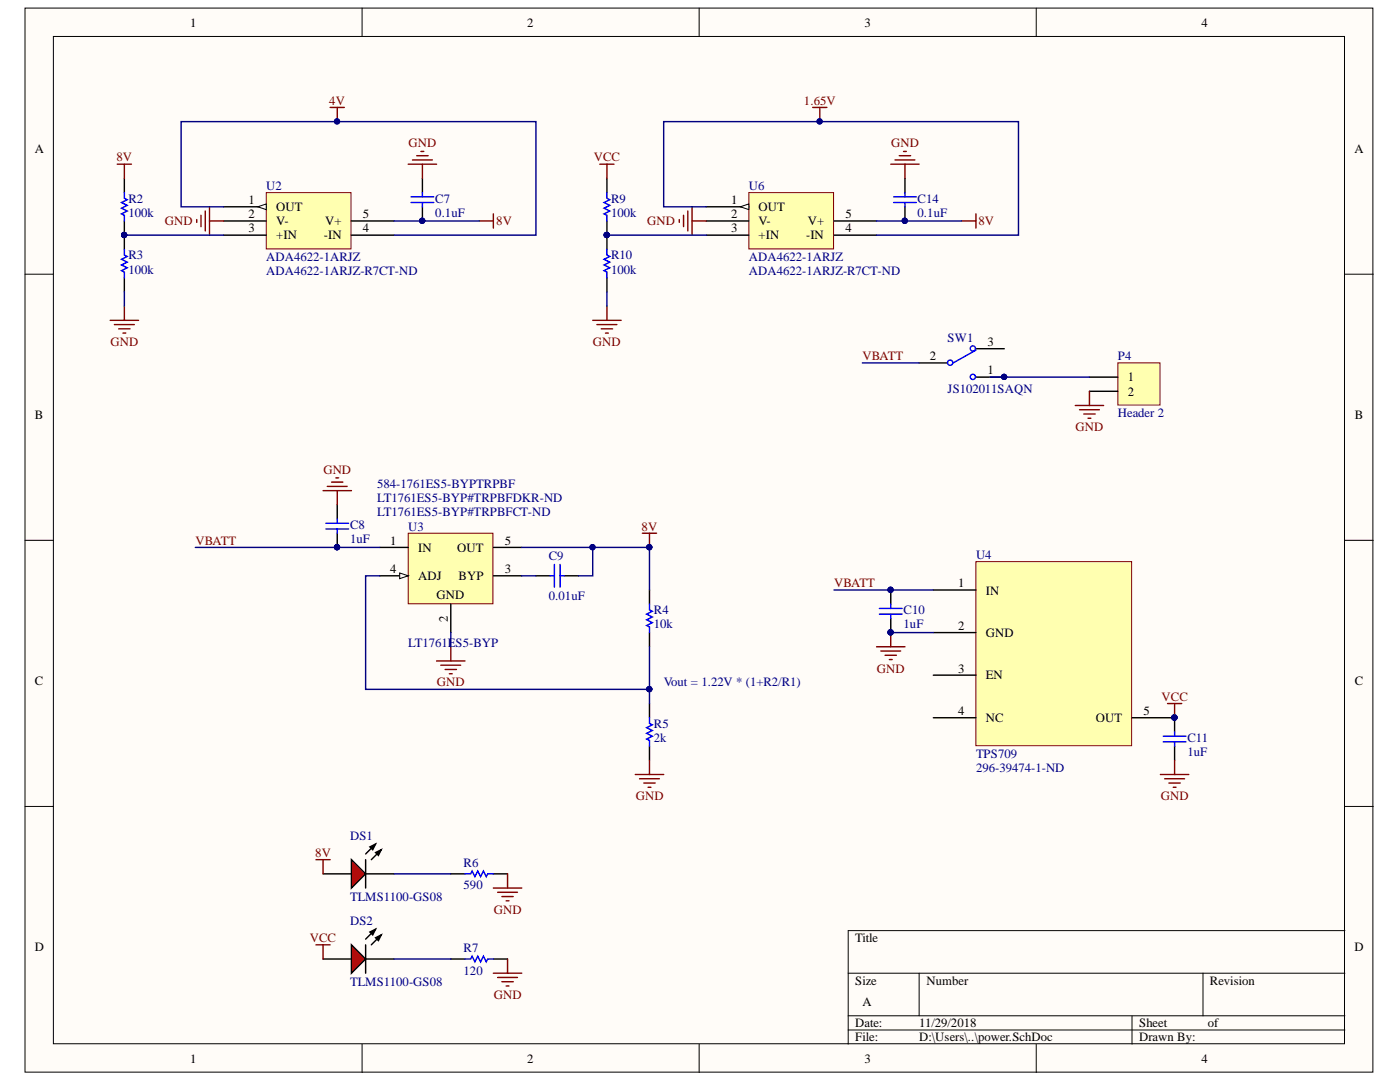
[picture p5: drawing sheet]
<svg xmlns="http://www.w3.org/2000/svg" width="279mm" height="216mm" viewBox="0 0 279 216" stroke-linecap="round" stroke-linejoin="round" font-family="sans-serif">
<defs><g id="words">
<g font-size="2.5">
<text x="38" y="5.3">1</text>
<text x="105.2" y="5.3">2</text>
<text x="172.5" y="5.3">3</text>
<text x="239.8" y="5.3">4</text>
<text x="6.9" y="30.4">A</text>
<text x="270.3" y="30.4">A</text>
<text x="49.6" y="40.7">1</text>
<text x="145.9" y="40.7">1</text>
<text x="49.6" y="43.5">2</text>
<text x="49.6" y="46.3">3</text>
<text x="55.1" y="42.1">OUT</text>
<text x="55.1" y="45">V-</text>
<text x="55.1" y="47.8">+IN</text>
<text x="64.6" y="47.8">-IN</text>
<text x="64.9" y="45">V+</text>
<text x="72.4" y="46.3">4</text>
<text x="72.4" y="43.5">5</text>
<text x="145.9" y="43.5">2</text>
<text x="145.9" y="46.3">3</text>
<text x="151.4" y="42.1">OUT</text>
<text x="151.4" y="45">V-</text>
<text x="151.4" y="47.8">+IN</text>
<text x="160.9" y="47.8">-IN</text>
<text x="161.2" y="45">V+</text>
<text x="168.7" y="46.3">4</text>
<text x="168.7" y="43.5">5</text>
<text x="185.6" y="71.9">2</text>
<text x="197.1" y="69">3</text>
<text x="197.1" y="74.7">1</text>
<text x="225.1" y="76.1">1</text>
<text x="6.9" y="83.5">B</text>
<text x="225.1" y="79">2</text>
<text x="270.4" y="83.5">B</text>
<text x="77.9" y="108.7">1</text>
<text x="83.5" y="110.1">IN</text>
<text x="91.3" y="110.1">OUT</text>
<text x="100.7" y="108.7">5</text>
<text x="77.9" y="114.3">4</text>
<text x="83.5" y="115.8">ADJ</text>
<text x="87.1" y="119.5">GND</text>
<text x="91.5" y="115.8">BYP</text>
<text x="100.7" y="114.3">3</text>
<text x="191.2" y="117.2">1</text>
<text x="196.7" y="118.6">IN</text>
<text x="89.4" y="124.1" transform="rotate(-90 89.4 124.1)">2</text>
<text x="191.2" y="125.6">2</text>
<text x="196.7" y="127.1">GND</text>
<text x="6.9" y="136.6">C</text>
<text x="191.2" y="134.2">3</text>
<text x="196.7" y="135.5">EN</text>
<text x="270.4" y="136.6">C</text>
<text x="191.2" y="142.6">4</text>
<text x="228.2" y="142.6">5</text>
<text x="196.7" y="144.1">NC</text>
<text x="218.7" y="144.1">OUT</text>
<text x="6.9" y="189.7">D</text>
<text x="170.7" y="188">Title</text>
<text x="270.3" y="189.7">D</text>
<text x="170.7" y="196.5">Size</text>
<text x="184.9" y="196.5">Number</text>
<text x="241.5" y="196.5">Revision</text>
<text x="172.1" y="200.7">A</text>
<text x="170.7" y="205">Date:</text>
<text x="170.7" y="207.8">File:</text>
<text x="183.5" y="205">11/29/2018</text>
<text x="183.5" y="207.8">D:\Users\..\power.SchDoc</text>
<text x="227.3" y="205">Sheet</text>
<text x="227.3" y="207.8">Drawn By:</text>
<text x="241" y="205">of</text>
<text x="38" y="212.1">1</text>
<text x="105.2" y="212.1">2</text>
<text x="172.5" y="212.1">3</text>
<text x="239.8" y="212.1">4</text>
</g>
<g font-size="2.5" fill="#800000">
<text x="65.7" y="20.9">4V</text>
<text x="160.4" y="20.9">1.65V</text>
<text x="81.5" y="29.4">GND</text>
<text x="177.9" y="29.4">GND</text>
<text x="23.3" y="32.2">8V</text>
<text x="118.5" y="32.2">VCC</text>
<text x="32.9" y="45">GND</text>
<text x="99" y="45">8V</text>
<text x="129.2" y="45">GND</text>
<text x="195.3" y="45">8V</text>
<text x="22.1" y="69">GND</text>
<text x="118.3" y="69">GND</text>
<text x="172.1" y="71.9">VBATT</text>
<text x="214.7" y="86">GND</text>
<text x="64.5" y="94.5">GND</text>
<text x="128.1" y="105.9">8V</text>
<text x="39" y="108.7">VBATT</text>
<text x="166.5" y="117.2">VBATT</text>
<text x="87.2" y="137">GND</text>
<text x="175" y="134.2">GND</text>
<text x="231.8" y="139.9">VCC</text>
<text x="126.9" y="159.6">GND</text>
<text x="231.7" y="159.6">GND</text>
<text x="62.9" y="171">8V</text>
<text x="98.5" y="182.3">GND</text>
<text x="61.8" y="188">VCC</text>
<text x="98.5" y="199.3">GND</text>
</g>
<g font-size="2.5" fill="#000080">
<text x="25.6" y="40.4">R2</text>
<text x="53.1" y="37.9">U2</text>
<text x="86.9" y="40.4">C7</text>
<text x="122" y="40.4">R9</text>
<text x="149.5" y="37.9">U6</text>
<text x="183.1" y="40.4">C14</text>
<text x="25.6" y="43.3">100k</text>
<text x="86.9" y="43.3">0.1uF</text>
<text x="122" y="43.3">100k</text>
<text x="183.1" y="43.3">0.1uF</text>
<text x="25.6" y="51.7">R3</text>
<text x="53.1" y="52">ADA4622-1ARJZ</text>
<text x="122" y="51.7">R10</text>
<text x="149.5" y="52">ADA4622-1ARJZ</text>
<text x="25.6" y="54.6">100k</text>
<text x="53.1" y="54.9">ADA4622-1ARJZ-R7CT-ND</text>
<text x="122" y="54.6">100k</text>
<text x="149.5" y="54.9">ADA4622-1ARJZ-R7CT-ND</text>
<text x="189.1" y="68.1">SW1</text>
<text x="223.1" y="71.9">P4</text>
<text x="189.1" y="78.4">JS102011SAQN</text>
<text x="223.1" y="83.2">Header 2</text>
<text x="75.3" y="100.2">LT1761ES5-BYP#TRPBFDKR-ND</text>
<text x="75.3" y="97.3">584-1761ES5-BYPTRPBF</text>
<text x="69.9" y="105.5">C8</text>
<text x="75.3" y="103">LT1761ES5-BYP#TRPBFCT-ND</text>
<text x="81.4" y="105.9">U3</text>
<text x="69.9" y="108.4">1uF</text>
<text x="109.5" y="111.8">C9</text>
<text x="194.8" y="111.5">U4</text>
<text x="109.5" y="119.7">0.01uF</text>
<text x="130.5" y="125.4">10k</text>
<text x="130.5" y="122.5">R4</text>
<text x="180.3" y="125.4">1uF</text>
<text x="180.3" y="122.5">C10</text>
<text x="81.4" y="129">LT1761ES5-BYP</text>
<text x="132.5" y="137">Vout = 1.22V * (1+R2/R1)</text>
<text x="130.5" y="148.1">2k</text>
<text x="130.5" y="145.2">R5</text>
<text x="237" y="148.1">C11</text>
<text x="194.8" y="154">296-39474-1-ND</text>
<text x="194.8" y="151.2">TPS709</text>
<text x="237" y="150.8">1uF</text>
<text x="69.9" y="167.6">DS1</text>
<text x="92.5" y="173">R6</text>
<text x="69.9" y="179.8">TLMS1100-GS08</text>
<text x="92.5" y="177.5">590</text>
<text x="69.9" y="184.6">DS2</text>
<text x="92.5" y="189.9">R7</text>
<text x="69.9" y="196.8">TLMS1100-GS08</text>
<text x="92.5" y="194.5">120</text>
</g>
</g></defs>
<g fill="#fffcf8" stroke="#000" stroke-width=".2">
<path d="M5 1.6h269v212.3h-269z"/>
<path d="M10.7 7.3h257.6v201h-257.6z"/>
</g>
<g fill="none" stroke="#000" stroke-width=".2">
<path d="M72.3 1.6v5.7M139.5 1.6v5.7M206.8 1.6v5.7M5 54.7h5.7M268.4 54.7h5.7M5 107.8h5.7M268.4 107.8h5.7M5 160.9h5.7M268.4 160.9h5.7M169.3 194.2h99.1M183.4 194.2v8.5M240.1 194.2v8.5"/>
<path d="M268.4 185.7h-99.1v22.7M72.3 208.4v5.6M139.5 208.4v5.6M169.3 202.7h99.1M169.3 205.5h99.1M206.8 208.4v5.6M225.9 202.7v5.7"/>
</g>
<path d="M81.5 106.4h16.9v14.1h-16.9z" fill="#ffffb0" stroke="#800000" stroke-width=".2"/>
<path d="M75.8 109.2h5.7M75.8 114.9h5.7M98.5 114.9h5.6M90 120.6v5.6" fill="none" stroke="#000" stroke-width=".28"/>
<path d="M79.8 114.3l1.7 .6-1.7 .6z" fill="#fffcf8"/>
<path d="M79.8 114.3l1.7 .6-1.7 .6z" fill="none" stroke="#000" stroke-width=".2"/>
<path d="M67.3 100.7v2.9M67.3 106.4v2.8M98.5 109.2h5.6M129.6 117.7v2.9M129.6 126.2v2.9M129.6 140.4v2.8M129.6 148.9v2.8" fill="none" stroke="#000" stroke-width=".28"/>
<g fill="none" stroke="#800000" stroke-width=".28">
<path d="M64.5 97.9h5.6M65.3 97.1h4M66.2 96.2h2.2M67 95.4h.6M67.3 97.9v2.8M87.1 131.9h5.7M88 132.7h3.9M88.8 133.6h2.3M89.7 134.4h.5M90 129.1v2.8M126.8 154.5h5.7M127.6 155.4h4"/>
<path d="M128.5 156.2h2.3M129.3 157.1h.6M129.6 151.7v2.8"/>
</g>
<path d="M65 104.4h4.6M65 105.5h4.6M67.3 103.6v.8M67.3 105.5v.9M129.6 120.6v1.1l.6 .3-1.1 .5 1.1 .6-1.1 .6 1.1 .5-1.1 .6 .5 .3v1.1M129.6 143.2v1.1l.6 .3-1.1 .6 1.1 .6-1.1 .5 1.1 .6-1.1 .6 .5 .2v1.2" fill="none" stroke="#00f" stroke-width=".28"/>
<circle cx="67.3" cy="109.2" r=".52" fill="#000080" stroke="#000080" stroke-width=".2"/>
<path d="M223.1 72.4h8.4v8.4h-8.4z" fill="#ffffb0" stroke="#800000" stroke-width=".2"/>
<path d="M217.4 75.2h5.7M217.4 78.1h5.7M107 114.9h2.8M112.6 114.9h2.9" fill="none" stroke="#000" stroke-width=".28"/>
<path d="M217.4 78.1v2.8M214.6 80.9h5.7M215.4 81.8h4M216.3 82.6h2.3M217.1 83.5h.6M128.2 106.4h2.8M129.6 106.4v2.8" fill="none" stroke="#800000" stroke-width=".28"/>
<circle cx="129.6" cy="109.2" r=".52" fill="#000080" stroke="#000080" stroke-width=".2"/>
<path d="M109.8 114.9h.8M110.6 112.6v4.6M111.8 112.6v4.6M111.8 114.9h.8" fill="none" stroke="#00f" stroke-width=".28"/>
<path d="M194.8 112.1h31v36.7h-31z" fill="#ffffb0" stroke="#800000" stroke-width=".2"/>
<path d="M177.8 117.7v2.9M186.3 117.7h8.5M177.8 123.4v2.8M186.3 126.2h8.5M186.3 134.7h8.5M186.3 143.2h8.5M225.9 143.2h8.5v2.8M234.4 148.9v2.8" fill="none" stroke="#000" stroke-width=".28"/>
<g fill="#000080" stroke="#000080" stroke-width=".2">
<circle cx="234.4" cy="143.2" r=".52"/>
<circle cx="177.7" cy="117.7" r=".52"/>
<circle cx="177.7" cy="126.2" r=".52"/>
</g>
<path d="M175.5 122.5h4.5M175.5 121.4h4.5M177.8 120.6v.8M177.8 122.5v.9M232.2 148h4.5M232.2 146.9h4.5M234.4 146v.9M234.4 148v.9" fill="none" stroke="#00f" stroke-width=".28"/>
<path d="M174.9 129.1h5.7M175.8 129.9h4M176.6 130.8h2.3M177.5 131.6h.6M177.8 126.2v2.9M231.6 154.5h5.7M232.4 155.4h4M233 140.4h2.8M233.3 156.2h2.3M234.1 157.1h.6M234.4 140.4v2.8M234.4 151.7v2.8" fill="none" stroke="#800000" stroke-width=".28"/>
<path d="M53.1 38.4h17v11.3h-17z" fill="#ffffb0" stroke="#800000" stroke-width=".2"/>
<path d="M44.6 41.3h8.5" fill="none" stroke="#000" stroke-width=".28"/>
<path d="M51.4 41.3l1.7-.6v1.1z" fill="#fffcf8"/>
<path d="M51.4 41.3l1.7-.6v1.1z" fill="none" stroke="#000" stroke-width=".2"/>
<g fill="none" stroke="#000" stroke-width=".28">
<path d="M24.8 35.6v2.8M84.3 35.6v2.8M24.8 44.1v5.7M24.8 55.4v2.9M44.6 44.1h8.5M44.6 46.9h8.5M70.1 44.1h8.5M70.1 46.9h8.5M84.3 41.3v2.8M183.4 72.4h5.7M194.8 69.6h5.6M194.8 75.2h5.6"/>
<path d="M64.5 174.4h5.6M73 174.4h5.6"/>
</g>
<g fill="none" stroke="#800000" stroke-width=".28">
<path d="M23.4 32.8h2.8M24.8 32.8v2.8M65.9 21.4h2.8M67.3 21.4v2.9M81.5 32.8h5.6M82.3 31.9h4M83.2 31.1h2.2M84 30.2h.6M84.3 32.8v2.8M39.3 43.8v.6M40.1 43v2.2M41 42.1v4"/>
<path d="M41.8 41.3v5.6M41.8 44.1h2.8M95.6 44.1h2.9M98.5 42.7v2.8M22 63.9h5.6M22.8 64.8h4M23.7 65.6h2.3M24.5 66.5h.6M24.8 61.1v2.8"/>
</g>
<g fill="#000080" stroke="#000080" stroke-width=".2">
<circle cx="84.3" cy="44.1" r=".52"/>
<circle cx="24.8" cy="46.9" r=".52"/>
<circle cx="67.3" cy="24.2" r=".52"/>
<circle cx="200.4" cy="75.2" r=".52"/>
</g>
<g fill="none" stroke="#00f" stroke-width=".28">
<path d="M24.8 38.4v1.2l.6 .2-1.1 .6 1.1 .6-1.1 .5 1.1 .6-1.1 .6 .5 .3v1.1M82 39.3h4.6M84.3 38.4v.9M24.8 49.8v1.1l.6 .3-1.1 .5 1.1 .6-1.1 .6 1.1 .5-1.1 .6 .5 .3v1.1M82 40.4h4.6M84.3 40.4v.9M194.8 69.9l-4.6 2.5"/>
<circle cx="189.6" cy="72.4" r=".52"/>
<circle cx="194.2" cy="75.2" r=".52"/>
<circle cx="194.2" cy="69.5" r=".52"/>
</g>
<path d="M70.1 171.5l2.9 2.9-2.9 2.8z" fill="#f00"/>
<path d="M70.1 171.5l2.9 2.9-2.9 2.8zM73 171.5v5.7M73.8 169l1.2-.6-.6 1.2zM75 170.1l1.1-.5-.6 1.1zM75 168.4l-2 2M76.1 169.6l-2 1.9M90 174.4h2.8M98.5 174.4h2.8M64.5 191.4h5.6M73 191.4h5.6" fill="none" stroke="#000" stroke-width=".28"/>
<path d="M73.8 169l1.2-.6-.6 1.2zM75 170.1l1.1-.5-.6 1.1z" fill="#000"/>
<path d="M92.8 174.4h1.1l.3-.6 .6 1.1 .5-1.1 .6 1.1 .6-1.1 .5 1.1 .3-.5h1.2" fill="none" stroke="#00f" stroke-width=".28"/>
<path d="M70.1 188.5l2.9 2.9-2.9 2.8z" fill="#f00"/>
<path d="M70.1 188.5l2.9 2.9-2.9 2.8zM73 188.5v5.7M73.8 186l1.2-.6-.6 1.1zM75 187.1l1.1-.6-.6 1.2zM75 185.4l-2 2M76.1 186.5l-2 2M90 191.4h2.8M98.5 191.4h2.8" fill="none" stroke="#000" stroke-width=".28"/>
<path d="M73.8 186l1.2-.6-.6 1.1zM75 187.1l1.1-.6-.6 1.2z" fill="#000"/>
<path d="M92.8 191.4h1.1l.3-.6 .6 1.1 .5-1.1 .6 1.1 .6-1.1 .5 1.1 .3-.5h1.2" fill="none" stroke="#00f" stroke-width=".28"/>
<g fill="none" stroke="#800000" stroke-width=".28">
<path d="M63.1 171.5h2.8M64.5 171.5v2.9M98.5 177.2h5.6M99.3 178.1h4M100.2 178.9h2.2M101 179.7h.6M101.3 174.4v2.8M63.1 188.5h2.8M64.5 188.5v2.9M98.5 194.2h5.6M99.3 195h4M100.2 195.9h2.2"/>
<path d="M101 196.7h.6M101.3 191.4v2.8"/>
</g>
<g fill="none" stroke="#000080" stroke-width=".28">
<path d="M24.8 46.9h19.8M24.8 58.3v2.8M44.6 41.3h-8.5v-17h70.9v22.6h-28.4M78.6 44.1h17M172.1 72.4h11.3M197.6 75.2h19.8M39 109.2h36.8M75.8 114.9h-2.8v22.7h56.6M104.1 109.2h25.5v8.5M104.1 114.9h2.9M118.3 109.2v5.7h-2.8M166.4 117.7h19.9"/>
<path d="M90 126.2v2.9M129.6 129.1v11.3M177.8 126.2h8.5M78.6 174.4h11.4M78.6 191.4h11.4"/>
</g>
<g fill="#000080" stroke="#000080" stroke-width=".2">
<circle cx="67.3" cy="109.2" r=".52"/>
<circle cx="129.6" cy="137.5" r=".52"/>
<circle cx="200.4" cy="75.2" r=".52"/>
<circle cx="129.6" cy="109.2" r=".52"/>
<circle cx="118.2" cy="109.2" r=".52"/>
<circle cx="177.7" cy="126.2" r=".52"/>
<circle cx="177.7" cy="117.7" r=".52"/>
<circle cx="67.3" cy="24.2" r=".52"/>
<circle cx="24.8" cy="46.9" r=".52"/>
<circle cx="84.3" cy="44.1" r=".52"/>
</g>
<path d="M149.4 38.4h17v11.3h-17z" fill="#ffffb0" stroke="#800000" stroke-width=".2"/>
<path d="M140.9 41.3h8.5" fill="none" stroke="#000" stroke-width=".28"/>
<path d="M147.7 41.3l1.7-.6v1.1z" fill="#fffcf8"/>
<path d="M147.7 41.3l1.7-.6v1.1z" fill="none" stroke="#000" stroke-width=".2"/>
<path d="M121.1 35.6v2.8M180.6 35.6v2.8M121.1 44.1v5.7M121.1 55.4v2.9M140.9 44.1h8.5M140.9 46.9h8.5M166.4 44.1h8.5M166.4 46.9h8.5M180.6 41.3v2.8" fill="none" stroke="#000" stroke-width=".28"/>
<g fill="none" stroke="#800000" stroke-width=".28">
<path d="M119.7 32.8h2.8M121.1 32.8v2.8M162.2 21.4h2.8M163.6 21.4v2.9M177.8 32.8h5.6M178.6 31.9h4M179.5 31.1h2.2M180.3 30.2h.6M180.6 32.8v2.8M135.6 43.8v.6M136.4 43v2.2M137.3 42.1v4"/>
<path d="M138.1 41.3v5.6M138.1 44.1h2.8M191.9 44.1h2.9M194.8 42.7v2.8M118.3 63.9h5.7M119.1 64.8h4M120 65.6h2.3M120.8 66.5h.6M121.1 61.1v2.8"/>
</g>
<g fill="#000080" stroke="#000080" stroke-width=".2">
<circle cx="180.6" cy="44.1" r=".52"/>
<circle cx="121.1" cy="46.9" r=".52"/>
<circle cx="163.6" cy="24.2" r=".52"/>
</g>
<path d="M121.1 38.4v1.2l.6 .2-1.1 .6 1.1 .6-1.1 .5 1.1 .6-1.1 .6 .5 .3v1.1M178.3 39.3h4.6M180.6 38.4v.9M121.1 49.8v1.1l.6 .3-1.1 .5 1.1 .6-1.1 .6 1.1 .5-1.1 .6 .5 .3v1.1M178.3 40.4h4.6M180.6 40.4v.9" fill="none" stroke="#00f" stroke-width=".28"/>
<path d="M121.1 46.9h19.8M121.1 58.3v2.8M140.9 41.3h-8.4v-17h70.8v22.6h-28.4M174.9 44.1h17" fill="none" stroke="#000080" stroke-width=".28"/>
<use href="#words"/>
</svg>
